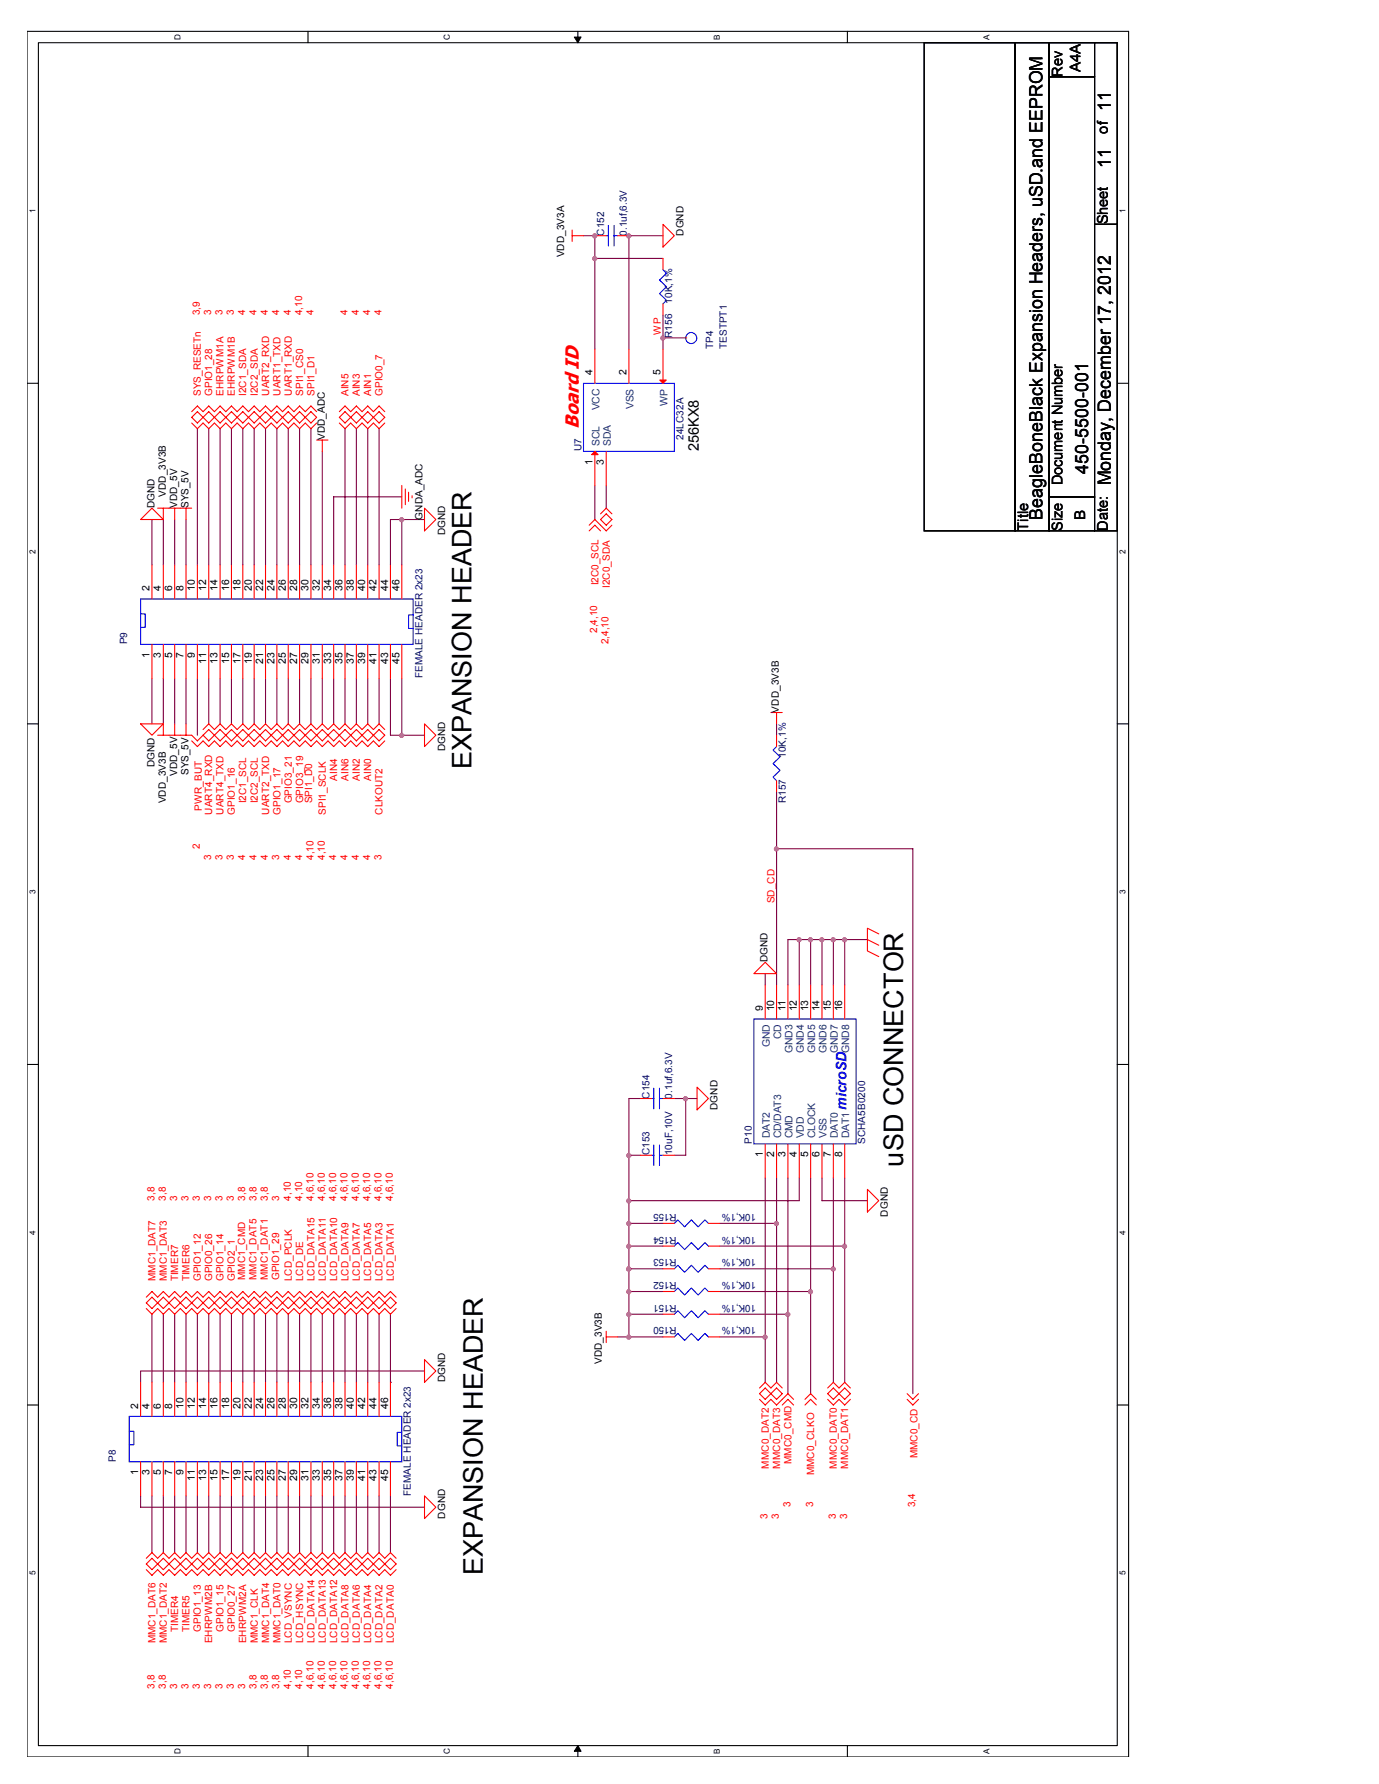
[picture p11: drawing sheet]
<svg xmlns="http://www.w3.org/2000/svg" width="216mm" height="279mm" viewBox="0 0 216 279" stroke-linecap="round" stroke-linejoin="round" font-family="sans-serif">
<defs><g id="words">
<g font-size="4.2">
<text x="73.8" y="120.5" transform="rotate(-90 73.8 120.5)">EXPANSION HEADER</text>
<text x="141.4" y="182.7" transform="rotate(-90 141.4 182.7)">uSD CONNECTOR</text>
<text x="75.6" y="246.7" transform="rotate(-90 75.6 246.7)">EXPANSION HEADER</text>
</g>
<text font-size="3" fill="#f00" x="90.6" y="67.1" transform="rotate(-90 90.6 67.1)">Board ID</text>
<g font-size="2.8">
<text x="173.9" y="17.4" transform="rotate(-90 173.9 17.4)">11</text>
<text x="173.9" y="26.2" transform="rotate(-90 173.9 26.2)">11</text>
<text x="170.3" y="74.3" transform="rotate(-90 170.3 74.3)">450-5500-001</text>
<text x="173.9" y="76" transform="rotate(-90 173.9 76)">Monday, December 17, 2012</text>
<text x="163.2" y="81.4" transform="rotate(-90 163.2 81.4)">BeagleBoneBlack Expansion Headers, uSD.and EEPROM</text>
</g>
<g font-size="2.3">
<text x="169.2" y="11.3" transform="rotate(-90 169.2 11.3)">A4A</text>
<text x="166.3" y="12" transform="rotate(-90 166.3 12)">Rev</text>
<text x="173.4" y="20.9" transform="rotate(-90 173.4 20.9)">of</text>
<text x="173.4" y="35.1" transform="rotate(-90 173.4 35.1)">Sheet</text>
<text x="109.4" y="70.7" transform="rotate(-90 109.4 70.7)">256KX8</text>
<text x="166.3" y="76" transform="rotate(-90 166.3 76)">Document Number</text>
<text x="161" y="83.1" transform="rotate(-90 161 83.1)">Title</text>
<text x="166.3" y="83.1" transform="rotate(-90 166.3 83.1)">Size</text>
<text x="169.9" y="81.4" transform="rotate(-90 169.9 81.4)">B</text>
<text x="173.4" y="83.1" transform="rotate(-90 173.4 83.1)">Date:</text>
</g>
<text font-size="2.3" fill="#00f" x="132.5" y="173.8" transform="rotate(-90 132.5 173.8)">microSD</text>
<g font-size="1.6">
<text x="88.3" y="40.3" transform="rotate(-90 88.3 40.3)">VDD_3V3A</text>
<text x="107" y="36.9" transform="rotate(-90 107 36.9)">DGND</text>
<text x="92.8" y="58.8" transform="rotate(-90 92.8 58.8)">4</text>
<text x="98.1" y="58.8" transform="rotate(-90 98.1 58.8)">2</text>
<text x="103.4" y="58.8" transform="rotate(-90 103.4 58.8)">5</text>
<text x="50.8" y="68.9" transform="rotate(-90 50.8 68.9)">VDD_ADC</text>
<text x="26" y="77.8" transform="rotate(-90 26 77.8)">VDD_3V3B</text>
<text x="92.8" y="72.8" transform="rotate(-90 92.8 72.8)">1</text>
<text x="94.5" y="72.8" transform="rotate(-90 94.5 72.8)">3</text>
<text x="24.2" y="79.6" transform="rotate(-90 24.2 79.6)">DGND</text>
<text x="27.7" y="79.6" transform="rotate(-90 27.7 79.6)">VDD_5V</text>
<text x="29.5" y="79.6" transform="rotate(-90 29.5 79.6)">SYS_5V</text>
<text x="66.1" y="81.4" transform="rotate(-90 66.1 81.4)">GNDA_ADC</text>
<text x="69.7" y="83.9" transform="rotate(-90 69.7 83.9)">DGND</text>
<text x="23.4" y="92.6" transform="rotate(-90 23.4 92.6)">2</text>
<text x="25.2" y="92.6" transform="rotate(-90 25.2 92.6)">4</text>
<text x="27" y="92.6" transform="rotate(-90 27 92.6)">6</text>
<text x="28.7" y="92.6" transform="rotate(-90 28.7 92.6)">8</text>
<text x="30.5" y="92.6" transform="rotate(-90 30.5 92.6)">10</text>
<text x="32.3" y="92.6" transform="rotate(-90 32.3 92.6)">12</text>
<text x="34.1" y="92.6" transform="rotate(-90 34.1 92.6)">14</text>
<text x="35.9" y="92.6" transform="rotate(-90 35.9 92.6)">16</text>
<text x="37.6" y="92.6" transform="rotate(-90 37.6 92.6)">18</text>
<text x="39.4" y="92.6" transform="rotate(-90 39.4 92.6)">20</text>
<text x="41.2" y="92.6" transform="rotate(-90 41.2 92.6)">22</text>
<text x="43" y="92.6" transform="rotate(-90 43 92.6)">24</text>
<text x="44.7" y="92.6" transform="rotate(-90 44.7 92.6)">26</text>
<text x="46.5" y="92.6" transform="rotate(-90 46.5 92.6)">28</text>
<text x="48.3" y="92.6" transform="rotate(-90 48.3 92.6)">30</text>
<text x="50.1" y="92.6" transform="rotate(-90 50.1 92.6)">32</text>
<text x="51.9" y="92.6" transform="rotate(-90 51.9 92.6)">34</text>
<text x="53.6" y="92.6" transform="rotate(-90 53.6 92.6)">36</text>
<text x="55.4" y="92.6" transform="rotate(-90 55.4 92.6)">38</text>
<text x="57.2" y="92.6" transform="rotate(-90 57.2 92.6)">40</text>
<text x="59" y="92.6" transform="rotate(-90 59 92.6)">42</text>
<text x="60.7" y="92.6" transform="rotate(-90 60.7 92.6)">44</text>
<text x="62.5" y="92.6" transform="rotate(-90 62.5 92.6)">46</text>
<text x="23.4" y="103" transform="rotate(-90 23.4 103)">1</text>
<text x="25.2" y="103" transform="rotate(-90 25.2 103)">3</text>
<text x="27" y="103" transform="rotate(-90 27 103)">5</text>
<text x="28.7" y="103" transform="rotate(-90 28.7 103)">7</text>
<text x="30.5" y="103" transform="rotate(-90 30.5 103)">9</text>
<text x="32.3" y="103.9" transform="rotate(-90 32.3 103.9)">11</text>
<text x="34.1" y="103.9" transform="rotate(-90 34.1 103.9)">13</text>
<text x="35.9" y="103.9" transform="rotate(-90 35.9 103.9)">15</text>
<text x="37.6" y="103.9" transform="rotate(-90 37.6 103.9)">17</text>
<text x="39.4" y="103.9" transform="rotate(-90 39.4 103.9)">19</text>
<text x="41.2" y="103.9" transform="rotate(-90 41.2 103.9)">21</text>
<text x="43" y="103.9" transform="rotate(-90 43 103.9)">23</text>
<text x="44.7" y="103.9" transform="rotate(-90 44.7 103.9)">25</text>
<text x="46.5" y="103.9" transform="rotate(-90 46.5 103.9)">27</text>
<text x="48.3" y="103.9" transform="rotate(-90 48.3 103.9)">29</text>
<text x="50.1" y="103.9" transform="rotate(-90 50.1 103.9)">31</text>
<text x="51.9" y="103.9" transform="rotate(-90 51.9 103.9)">33</text>
<text x="53.6" y="103.9" transform="rotate(-90 53.6 103.9)">35</text>
<text x="55.4" y="103.9" transform="rotate(-90 55.4 103.9)">37</text>
<text x="57.2" y="103.9" transform="rotate(-90 57.2 103.9)">39</text>
<text x="59" y="103.9" transform="rotate(-90 59 103.9)">41</text>
<text x="60.7" y="103.9" transform="rotate(-90 60.7 103.9)">43</text>
<text x="62.5" y="103.9" transform="rotate(-90 62.5 103.9)">45</text>
<text x="122" y="111.6" transform="rotate(-90 122 111.6)">VDD_3V3B</text>
<text x="69.7" y="117.6" transform="rotate(-90 69.7 117.6)">DGND</text>
<text x="24.2" y="120.1" transform="rotate(-90 24.2 120.1)">DGND</text>
<text x="26" y="125.8" transform="rotate(-90 26 125.8)">VDD_3V3B</text>
<text x="27.7" y="121.5" transform="rotate(-90 27.7 121.5)">VDD_5V</text>
<text x="29.5" y="121.4" transform="rotate(-90 29.5 121.4)">SYS_5V</text>
<text x="120.2" y="150.7" transform="rotate(-90 120.2 150.7)">DGND</text>
<text x="119.4" y="158.4" transform="rotate(-90 119.4 158.4)">9</text>
<text x="121.2" y="158.4" transform="rotate(-90 121.2 158.4)">10</text>
<text x="123" y="158.4" transform="rotate(-90 123 158.4)">11</text>
<text x="124.8" y="158.4" transform="rotate(-90 124.8 158.4)">12</text>
<text x="126.5" y="158.4" transform="rotate(-90 126.5 158.4)">13</text>
<text x="128.3" y="158.4" transform="rotate(-90 128.3 158.4)">14</text>
<text x="130.1" y="158.4" transform="rotate(-90 130.1 158.4)">15</text>
<text x="131.9" y="158.4" transform="rotate(-90 131.9 158.4)">16</text>
<text x="112.4" y="173.8" transform="rotate(-90 112.4 173.8)">DGND</text>
<text x="119.4" y="181.3" transform="rotate(-90 119.4 181.3)">1</text>
<text x="121.2" y="181.3" transform="rotate(-90 121.2 181.3)">2</text>
<text x="123" y="181.3" transform="rotate(-90 123 181.3)">3</text>
<text x="124.8" y="181.3" transform="rotate(-90 124.8 181.3)">4</text>
<text x="126.5" y="181.3" transform="rotate(-90 126.5 181.3)">5</text>
<text x="128.3" y="181.3" transform="rotate(-90 128.3 181.3)">6</text>
<text x="130.1" y="181.3" transform="rotate(-90 130.1 181.3)">7</text>
<text x="131.9" y="181.3" transform="rotate(-90 131.9 181.3)">8</text>
<text x="139" y="190.5" transform="rotate(-90 139 190.5)">DGND</text>
<text x="94.2" y="213.7" transform="rotate(-90 94.2 213.7)">VDD_3V3B</text>
<text x="21.6" y="220.6" transform="rotate(-90 21.6 220.6)">2</text>
<text x="23.4" y="220.6" transform="rotate(-90 23.4 220.6)">4</text>
<text x="25.2" y="220.6" transform="rotate(-90 25.2 220.6)">6</text>
<text x="27" y="220.6" transform="rotate(-90 27 220.6)">8</text>
<text x="28.7" y="220.6" transform="rotate(-90 28.7 220.6)">10</text>
<text x="30.5" y="220.6" transform="rotate(-90 30.5 220.6)">12</text>
<text x="32.3" y="220.6" transform="rotate(-90 32.3 220.6)">14</text>
<text x="34.1" y="220.6" transform="rotate(-90 34.1 220.6)">16</text>
<text x="35.9" y="220.6" transform="rotate(-90 35.9 220.6)">18</text>
<text x="37.6" y="220.6" transform="rotate(-90 37.6 220.6)">20</text>
<text x="39.4" y="220.6" transform="rotate(-90 39.4 220.6)">22</text>
<text x="41.2" y="220.6" transform="rotate(-90 41.2 220.6)">24</text>
<text x="43" y="220.6" transform="rotate(-90 43 220.6)">26</text>
<text x="44.7" y="220.6" transform="rotate(-90 44.7 220.6)">28</text>
<text x="46.5" y="220.6" transform="rotate(-90 46.5 220.6)">30</text>
<text x="48.3" y="220.6" transform="rotate(-90 48.3 220.6)">32</text>
<text x="50.1" y="220.6" transform="rotate(-90 50.1 220.6)">34</text>
<text x="51.9" y="220.6" transform="rotate(-90 51.9 220.6)">36</text>
<text x="53.6" y="220.6" transform="rotate(-90 53.6 220.6)">38</text>
<text x="55.4" y="220.6" transform="rotate(-90 55.4 220.6)">40</text>
<text x="57.2" y="220.6" transform="rotate(-90 57.2 220.6)">42</text>
<text x="59" y="220.6" transform="rotate(-90 59 220.6)">44</text>
<text x="60.7" y="220.6" transform="rotate(-90 60.7 220.6)">46</text>
<text x="69.7" y="216.5" transform="rotate(-90 69.7 216.5)">DGND</text>
<text x="21.6" y="231.1" transform="rotate(-90 21.6 231.1)">1</text>
<text x="23.4" y="231.1" transform="rotate(-90 23.4 231.1)">3</text>
<text x="25.2" y="231.1" transform="rotate(-90 25.2 231.1)">5</text>
<text x="27" y="231.1" transform="rotate(-90 27 231.1)">7</text>
<text x="28.7" y="231.1" transform="rotate(-90 28.7 231.1)">9</text>
<text x="30.5" y="231.9" transform="rotate(-90 30.5 231.9)">11</text>
<text x="32.3" y="231.9" transform="rotate(-90 32.3 231.9)">13</text>
<text x="34.1" y="231.9" transform="rotate(-90 34.1 231.9)">15</text>
<text x="35.9" y="231.9" transform="rotate(-90 35.9 231.9)">17</text>
<text x="37.6" y="231.9" transform="rotate(-90 37.6 231.9)">19</text>
<text x="39.4" y="231.9" transform="rotate(-90 39.4 231.9)">21</text>
<text x="41.2" y="231.9" transform="rotate(-90 41.2 231.9)">23</text>
<text x="43" y="231.9" transform="rotate(-90 43 231.9)">25</text>
<text x="44.7" y="231.9" transform="rotate(-90 44.7 231.9)">27</text>
<text x="46.5" y="231.9" transform="rotate(-90 46.5 231.9)">29</text>
<text x="48.3" y="231.9" transform="rotate(-90 48.3 231.9)">31</text>
<text x="50.1" y="231.9" transform="rotate(-90 50.1 231.9)">33</text>
<text x="51.9" y="231.9" transform="rotate(-90 51.9 231.9)">35</text>
<text x="53.6" y="231.9" transform="rotate(-90 53.6 231.9)">37</text>
<text x="55.4" y="231.9" transform="rotate(-90 55.4 231.9)">39</text>
<text x="57.2" y="231.9" transform="rotate(-90 57.2 231.9)">41</text>
<text x="59" y="231.9" transform="rotate(-90 59 231.9)">43</text>
<text x="60.7" y="231.9" transform="rotate(-90 60.7 231.9)">45</text>
<text x="69.7" y="237.8" transform="rotate(-90 69.7 237.8)">DGND</text>
</g>
<g font-size="1.6" fill="#000080">
<text x="94.6" y="36.9" transform="rotate(-90 94.6 36.9)">C152</text>
<text x="98.1" y="36.9" transform="rotate(-90 98.1 36.9)">0.1uf,6.3V</text>
<text x="105.2" y="47.6" transform="rotate(-90 105.2 47.6)">10K,1%</text>
<text x="105.2" y="52.9" transform="rotate(-90 105.2 52.9)">R156</text>
<text x="111.6" y="54.7" transform="rotate(-90 111.6 54.7)">TP4</text>
<text x="113.8" y="54.7" transform="rotate(-90 113.8 54.7)">TESTPT1</text>
<text x="91" y="70.7" transform="rotate(-90 91 70.7)">U7</text>
<text x="107" y="68.9" transform="rotate(-90 107 68.9)">24LC32A</text>
<text x="19.9" y="100.9" transform="rotate(-90 19.9 100.9)">P9</text>
<text x="66.1" y="106.3" transform="rotate(-90 66.1 106.3)">FEMALE HEADER 2x23</text>
<text x="123" y="118.7" transform="rotate(-90 123 118.7)">10K,1%</text>
<text x="123" y="125.8" transform="rotate(-90 123 125.8)">R157</text>
<text x="101.7" y="172" transform="rotate(-90 101.7 172)">C154</text>
<text x="105.2" y="172" transform="rotate(-90 105.2 172)">0.1uf,6.3V</text>
<text x="117.7" y="179.2" transform="rotate(-90 117.7 179.2)">P10</text>
<text x="135.5" y="179.2" transform="rotate(-90 135.5 179.2)">SCHA5B0200</text>
<text x="101.7" y="180.9" transform="rotate(-90 101.7 180.9)">C153</text>
<text x="105.2" y="180.9" transform="rotate(-90 105.2 180.9)">10uF,10V</text>
<text x="105.9" y="190.1" transform="rotate(-180 105.9 190.1)">R155</text>
<text x="118.4" y="190.1" transform="rotate(-180 118.4 190.1)">10K,1%</text>
<text x="105.9" y="193.7" transform="rotate(-180 105.9 193.7)">R154</text>
<text x="105.9" y="197.2" transform="rotate(-180 105.9 197.2)">R153</text>
<text x="118.4" y="193.7" transform="rotate(-180 118.4 193.7)">10K,1%</text>
<text x="118.4" y="197.2" transform="rotate(-180 118.4 197.2)">10K,1%</text>
<text x="105.9" y="200.8" transform="rotate(-180 105.9 200.8)">R152</text>
<text x="118.4" y="200.8" transform="rotate(-180 118.4 200.8)">10K,1%</text>
<text x="105.9" y="204.3" transform="rotate(-180 105.9 204.3)">R151</text>
<text x="105.9" y="207.9" transform="rotate(-180 105.9 207.9)">R150</text>
<text x="118.4" y="204.3" transform="rotate(-180 118.4 204.3)">10K,1%</text>
<text x="118.4" y="207.9" transform="rotate(-180 118.4 207.9)">10K,1%</text>
<text x="18.1" y="228.9" transform="rotate(-90 18.1 228.9)">P8</text>
<text x="64.3" y="234.3" transform="rotate(-90 64.3 234.3)">FEMALE HEADER 2x23</text>
</g>
<g font-size="1.6" fill="#f00">
<text x="31.3" y="49.4" transform="rotate(-90 31.3 49.4)">3,9</text>
<text x="33.1" y="49.4" transform="rotate(-90 33.1 49.4)">3</text>
<text x="34.8" y="49.4" transform="rotate(-90 34.8 49.4)">3</text>
<text x="36.6" y="49.4" transform="rotate(-90 36.6 49.4)">3</text>
<text x="38.4" y="49.4" transform="rotate(-90 38.4 49.4)">4</text>
<text x="40.2" y="49.4" transform="rotate(-90 40.2 49.4)">4</text>
<text x="42" y="49.4" transform="rotate(-90 42 49.4)">4</text>
<text x="43.7" y="49.4" transform="rotate(-90 43.7 49.4)">4</text>
<text x="45.5" y="49.4" transform="rotate(-90 45.5 49.4)">4</text>
<text x="47.3" y="49.4" transform="rotate(-90 47.3 49.4)">4,10</text>
<text x="49.1" y="49.4" transform="rotate(-90 49.1 49.4)">4</text>
<text x="54.4" y="49.4" transform="rotate(-90 54.4 49.4)">4</text>
<text x="56.2" y="49.4" transform="rotate(-90 56.2 49.4)">4</text>
<text x="58" y="49.4" transform="rotate(-90 58 49.4)">4</text>
<text x="59.7" y="49.4" transform="rotate(-90 59.7 49.4)">4</text>
<text x="103.5" y="52.4" transform="rotate(-90 103.5 52.4)">WP</text>
<text x="31.5" y="62" transform="rotate(-90 31.5 62)">SYS_RESETn</text>
<text x="33.2" y="62" transform="rotate(-90 33.2 62)">GPIO1_28</text>
<text x="35" y="62" transform="rotate(-90 35 62)">EHRPWM1A</text>
<text x="36.8" y="62" transform="rotate(-90 36.8 62)">EHRPWM1B</text>
<text x="38.6" y="62" transform="rotate(-90 38.6 62)">I2C1_SDA</text>
<text x="40.3" y="62" transform="rotate(-90 40.3 62)">I2C2_SDA</text>
<text x="42.1" y="62" transform="rotate(-90 42.1 62)">UART2_RXD</text>
<text x="43.9" y="62" transform="rotate(-90 43.9 62)">UART1_TXD</text>
<text x="45.7" y="62" transform="rotate(-90 45.7 62)">UART1_RXD</text>
<text x="47.5" y="62" transform="rotate(-90 47.5 62)">SPI1_CS0</text>
<text x="49.2" y="62" transform="rotate(-90 49.2 62)">SPI1_D1</text>
<text x="54.6" y="62" transform="rotate(-90 54.6 62)">AIN5</text>
<text x="56.3" y="62" transform="rotate(-90 56.3 62)">AIN3</text>
<text x="58.1" y="62" transform="rotate(-90 58.1 62)">AIN1</text>
<text x="59.9" y="62" transform="rotate(-90 59.9 62)">GPIO0_7</text>
<text x="93.7" y="91.7" transform="rotate(-90 93.7 91.7)">I2C0_SCL</text>
<text x="95.5" y="92" transform="rotate(-90 95.5 92)">I2C0_SDA</text>
<text x="93.5" y="99.1" transform="rotate(-90 93.5 99.1)">2,4,10</text>
<text x="95.3" y="100.9" transform="rotate(-90 95.3 100.9)">2,4,10</text>
<text x="38.6" y="125.8" transform="rotate(-90 38.6 125.8)">I2C1_SCL</text>
<text x="40.3" y="125.8" transform="rotate(-90 40.3 125.8)">I2C2_SCL</text>
<text x="45.7" y="125.8" transform="rotate(-90 45.7 125.8)">GPIO3_21</text>
<text x="47.5" y="125.8" transform="rotate(-90 47.5 125.8)">GPIO3_19</text>
<text x="48.9" y="125.8" transform="rotate(-90 48.9 125.8)">SPI1_D0</text>
<text x="52.8" y="122.3" transform="rotate(-90 52.8 122.3)">AIN4</text>
<text x="54.6" y="122.3" transform="rotate(-90 54.6 122.3)">AIN6</text>
<text x="56.3" y="122.3" transform="rotate(-90 56.3 122.3)">AIN2</text>
<text x="58.1" y="122.3" transform="rotate(-90 58.1 122.3)">AIN0</text>
<text x="31.6" y="127" transform="rotate(-90 31.6 127)">PWR_BUT</text>
<text x="33.2" y="127.6" transform="rotate(-90 33.2 127.6)">UART4_RXD</text>
<text x="35" y="127.6" transform="rotate(-90 35 127.6)">UART4_TXD</text>
<text x="36.8" y="127.6" transform="rotate(-90 36.8 127.6)">GPIO1_16</text>
<text x="42.1" y="127.6" transform="rotate(-90 42.1 127.6)">UART2_TXD</text>
<text x="43.9" y="127.6" transform="rotate(-90 43.9 127.6)">GPIO1_17</text>
<text x="51" y="127.6" transform="rotate(-90 51 127.6)">SPI1_SCLK</text>
<text x="59.9" y="127.6" transform="rotate(-90 59.9 127.6)">CLKOUT2</text>
<text x="31.3" y="132.9" transform="rotate(-90 31.3 132.9)">2</text>
<text x="33.1" y="134.7" transform="rotate(-90 33.1 134.7)">3</text>
<text x="34.8" y="134.7" transform="rotate(-90 34.8 134.7)">3</text>
<text x="36.6" y="134.7" transform="rotate(-90 36.6 134.7)">3</text>
<text x="38.4" y="134.7" transform="rotate(-90 38.4 134.7)">4</text>
<text x="40.2" y="134.7" transform="rotate(-90 40.2 134.7)">4</text>
<text x="42" y="134.7" transform="rotate(-90 42 134.7)">4</text>
<text x="43.7" y="134.7" transform="rotate(-90 43.7 134.7)">3</text>
<text x="45.5" y="134.7" transform="rotate(-90 45.5 134.7)">4</text>
<text x="47.3" y="134.7" transform="rotate(-90 47.3 134.7)">4</text>
<text x="49.1" y="134.7" transform="rotate(-90 49.1 134.7)">4,10</text>
<text x="50.8" y="134.7" transform="rotate(-90 50.8 134.7)">4,10</text>
<text x="52.6" y="134.7" transform="rotate(-90 52.6 134.7)">4</text>
<text x="54.4" y="134.7" transform="rotate(-90 54.4 134.7)">4</text>
<text x="56.2" y="134.7" transform="rotate(-90 56.2 134.7)">4</text>
<text x="58" y="134.7" transform="rotate(-90 58 134.7)">4</text>
<text x="59.7" y="134.7" transform="rotate(-90 59.7 134.7)">3</text>
<text x="121.2" y="141.5" transform="rotate(-90 121.2 141.5)">SD_CD</text>
<text x="24.2" y="188" transform="rotate(-90 24.2 188)">3,8</text>
<text x="25.9" y="188" transform="rotate(-90 25.9 188)">3,8</text>
<text x="27.7" y="188" transform="rotate(-90 27.7 188)">3</text>
<text x="29.5" y="188" transform="rotate(-90 29.5 188)">3</text>
<text x="31.3" y="188" transform="rotate(-90 31.3 188)">3</text>
<text x="33.1" y="188" transform="rotate(-90 33.1 188)">3</text>
<text x="34.8" y="188" transform="rotate(-90 34.8 188)">3</text>
<text x="36.6" y="188" transform="rotate(-90 36.6 188)">3</text>
<text x="38.4" y="188" transform="rotate(-90 38.4 188)">3,8</text>
<text x="40.2" y="188" transform="rotate(-90 40.2 188)">3,8</text>
<text x="42" y="188" transform="rotate(-90 42 188)">3,8</text>
<text x="43.7" y="188" transform="rotate(-90 43.7 188)">3</text>
<text x="45.5" y="188" transform="rotate(-90 45.5 188)">4,10</text>
<text x="47.3" y="188" transform="rotate(-90 47.3 188)">4,10</text>
<text x="49.1" y="188" transform="rotate(-90 49.1 188)">4,6,10</text>
<text x="50.8" y="188" transform="rotate(-90 50.8 188)">4,6,10</text>
<text x="52.6" y="188" transform="rotate(-90 52.6 188)">4,6,10</text>
<text x="54.4" y="188" transform="rotate(-90 54.4 188)">4,6,10</text>
<text x="56.2" y="188" transform="rotate(-90 56.2 188)">4,6,10</text>
<text x="58" y="188" transform="rotate(-90 58 188)">4,6,10</text>
<text x="59.7" y="188" transform="rotate(-90 59.7 188)">4,6,10</text>
<text x="61.5" y="188" transform="rotate(-90 61.5 188)">4,6,10</text>
<text x="24.3" y="200.7" transform="rotate(-90 24.3 200.7)">MMC1_DAT7</text>
<text x="26.1" y="200.7" transform="rotate(-90 26.1 200.7)">MMC1_DAT3</text>
<text x="27.9" y="200.7" transform="rotate(-90 27.9 200.7)">TIMER7</text>
<text x="29.7" y="200.7" transform="rotate(-90 29.7 200.7)">TIMER6</text>
<text x="31.5" y="200.7" transform="rotate(-90 31.5 200.7)">GPIO1_12</text>
<text x="33.2" y="200.7" transform="rotate(-90 33.2 200.7)">GPIO0_26</text>
<text x="35" y="200.7" transform="rotate(-90 35 200.7)">GPIO1_14</text>
<text x="36.8" y="200.7" transform="rotate(-90 36.8 200.7)">GPIO2_1</text>
<text x="38.4" y="200.5" transform="rotate(-90 38.4 200.5)">MMC1_CMD</text>
<text x="40.2" y="200.5" transform="rotate(-90 40.2 200.5)">MMC1_DAT5</text>
<text x="42" y="200.5" transform="rotate(-90 42 200.5)">MMC1_DAT1</text>
<text x="43.7" y="200.5" transform="rotate(-90 43.7 200.5)">GPIO1_29</text>
<text x="45.7" y="200.7" transform="rotate(-90 45.7 200.7)">LCD_PCLK</text>
<text x="47.5" y="200.7" transform="rotate(-90 47.5 200.7)">LCD_DE</text>
<text x="49.2" y="200.7" transform="rotate(-90 49.2 200.7)">LCD_DATA15</text>
<text x="51" y="200.7" transform="rotate(-90 51 200.7)">LCD_DATA11</text>
<text x="52.8" y="200.7" transform="rotate(-90 52.8 200.7)">LCD_DATA10</text>
<text x="54.6" y="200.7" transform="rotate(-90 54.6 200.7)">LCD_DATA9</text>
<text x="56.3" y="200.7" transform="rotate(-90 56.3 200.7)">LCD_DATA7</text>
<text x="58.1" y="200.7" transform="rotate(-90 58.1 200.7)">LCD_DATA5</text>
<text x="59.9" y="200.7" transform="rotate(-90 59.9 200.7)">LCD_DATA3</text>
<text x="61.7" y="200.7" transform="rotate(-90 61.7 200.7)">LCD_DATA1</text>
<text x="120.4" y="230" transform="rotate(-90 120.4 230)">MMC0_DAT2</text>
<text x="122.1" y="230" transform="rotate(-90 122.1 230)">MMC0_DAT3</text>
<text x="123.9" y="229.3" transform="rotate(-90 123.9 229.3)">MMC0_CMD</text>
<text x="127.5" y="231.1" transform="rotate(-90 127.5 231.1)">MMC0_CLKO</text>
<text x="131" y="230" transform="rotate(-90 131 230)">MMC0_DAT0</text>
<text x="132.8" y="230" transform="rotate(-90 132.8 230)">MMC0_DAT1</text>
<text x="143.6" y="228.4" transform="rotate(-90 143.6 228.4)">MMC0_CD</text>
<text x="120.2" y="237.8" transform="rotate(-90 120.2 237.8)">3</text>
<text x="122" y="237.8" transform="rotate(-90 122 237.8)">3</text>
<text x="123.7" y="236.1" transform="rotate(-90 123.7 236.1)">3</text>
<text x="127.3" y="236.1" transform="rotate(-90 127.3 236.1)">3</text>
<text x="130.9" y="237.8" transform="rotate(-90 130.9 237.8)">3</text>
<text x="132.6" y="237.8" transform="rotate(-90 132.6 237.8)">3</text>
<text x="143.3" y="236.1" transform="rotate(-90 143.3 236.1)">3,4</text>
<text x="24.3" y="257.4" transform="rotate(-90 24.3 257.4)">MMC1_DAT6</text>
<text x="26.1" y="257.4" transform="rotate(-90 26.1 257.4)">MMC1_DAT2</text>
<text x="27.9" y="255.6" transform="rotate(-90 27.9 255.6)">TIMER4</text>
<text x="29.7" y="255.6" transform="rotate(-90 29.7 255.6)">TIMER5</text>
<text x="31.5" y="255.6" transform="rotate(-90 31.5 255.6)">GPIO1_13</text>
<text x="33.2" y="257.4" transform="rotate(-90 33.2 257.4)">EHRPWM2B</text>
<text x="35" y="255.6" transform="rotate(-90 35 255.6)">GPIO1_15</text>
<text x="36.8" y="255.6" transform="rotate(-90 36.8 255.6)">GPIO0_27</text>
<text x="38.6" y="257.4" transform="rotate(-90 38.6 257.4)">EHRPWM2A</text>
<text x="40.3" y="257.4" transform="rotate(-90 40.3 257.4)">MMC1_CLK</text>
<text x="42.1" y="257.4" transform="rotate(-90 42.1 257.4)">MMC1_DAT4</text>
<text x="43.9" y="257.4" transform="rotate(-90 43.9 257.4)">MMC1_DAT0</text>
<text x="45.7" y="257.4" transform="rotate(-90 45.7 257.4)">LCD_VSYNC</text>
<text x="47.5" y="257.4" transform="rotate(-90 47.5 257.4)">LCD_HSYNC</text>
<text x="49.2" y="257.4" transform="rotate(-90 49.2 257.4)">LCD_DATA14</text>
<text x="51" y="257.4" transform="rotate(-90 51 257.4)">LCD_DATA13</text>
<text x="52.8" y="257.4" transform="rotate(-90 52.8 257.4)">LCD_DATA12</text>
<text x="54.6" y="257.4" transform="rotate(-90 54.6 257.4)">LCD_DATA8</text>
<text x="56.3" y="257.4" transform="rotate(-90 56.3 257.4)">LCD_DATA6</text>
<text x="58.1" y="257.4" transform="rotate(-90 58.1 257.4)">LCD_DATA4</text>
<text x="59.9" y="257.4" transform="rotate(-90 59.9 257.4)">LCD_DATA2</text>
<text x="61.7" y="257.4" transform="rotate(-90 61.7 257.4)">LCD_DATA0</text>
<text x="24.2" y="264.5" transform="rotate(-90 24.2 264.5)">3,8</text>
<text x="25.9" y="264.5" transform="rotate(-90 25.9 264.5)">3,8</text>
<text x="27.7" y="264.5" transform="rotate(-90 27.7 264.5)">3</text>
<text x="29.5" y="264.5" transform="rotate(-90 29.5 264.5)">3</text>
<text x="31.3" y="264.5" transform="rotate(-90 31.3 264.5)">3</text>
<text x="33.1" y="264.5" transform="rotate(-90 33.1 264.5)">3</text>
<text x="34.8" y="264.5" transform="rotate(-90 34.8 264.5)">3</text>
<text x="36.6" y="264.5" transform="rotate(-90 36.6 264.5)">3</text>
<text x="38.4" y="264.5" transform="rotate(-90 38.4 264.5)">3</text>
<text x="40.2" y="264.5" transform="rotate(-90 40.2 264.5)">3,8</text>
<text x="42" y="264.5" transform="rotate(-90 42 264.5)">3,8</text>
<text x="43.7" y="264.5" transform="rotate(-90 43.7 264.5)">3,8</text>
<text x="45.5" y="264.5" transform="rotate(-90 45.5 264.5)">4,10</text>
<text x="47.3" y="264.5" transform="rotate(-90 47.3 264.5)">4,10</text>
<text x="49.1" y="264.5" transform="rotate(-90 49.1 264.5)">4,6,10</text>
<text x="50.8" y="264.5" transform="rotate(-90 50.8 264.5)">4,6,10</text>
<text x="52.6" y="264.5" transform="rotate(-90 52.6 264.5)">4,6,10</text>
<text x="54.4" y="264.5" transform="rotate(-90 54.4 264.5)">4,6,10</text>
<text x="56.2" y="264.5" transform="rotate(-90 56.2 264.5)">4,6,10</text>
<text x="58" y="264.5" transform="rotate(-90 58 264.5)">4,6,10</text>
<text x="59.7" y="264.5" transform="rotate(-90 59.7 264.5)">4,6,10</text>
<text x="61.5" y="264.5" transform="rotate(-90 61.5 264.5)">4,6,10</text>
</g>
<g font-size="1.6" fill="#004080">
<text x="93.9" y="64.3" transform="rotate(-90 93.9 64.3)">VCC</text>
<text x="99.2" y="64.1" transform="rotate(-90 99.2 64.1)">VSS</text>
<text x="104.5" y="63.6" transform="rotate(-90 104.5 63.6)">WP</text>
<text x="93.9" y="69.8" transform="rotate(-90 93.9 69.8)">SCL</text>
<text x="95.6" y="69.8" transform="rotate(-90 95.6 69.8)">SDA</text>
<text x="120.5" y="164" transform="rotate(-90 120.5 164)">GND</text>
<text x="122.3" y="162.8" transform="rotate(-90 122.3 162.8)">CD</text>
<text x="124.1" y="164.9" transform="rotate(-90 124.1 164.9)">GND3</text>
<text x="125.9" y="164.9" transform="rotate(-90 125.9 164.9)">GND4</text>
<text x="127.6" y="164.9" transform="rotate(-90 127.6 164.9)">GND5</text>
<text x="129.4" y="164.9" transform="rotate(-90 129.4 164.9)">GND6</text>
<text x="131.2" y="164.9" transform="rotate(-90 131.2 164.9)">GND7</text>
<text x="133" y="164.9" transform="rotate(-90 133 164.9)">GND8</text>
<text x="120.5" y="178.3" transform="rotate(-90 120.5 178.3)">DAT2</text>
<text x="122.3" y="178.3" transform="rotate(-90 122.3 178.3)">CD/DAT3</text>
<text x="124.1" y="178.3" transform="rotate(-90 124.1 178.3)">CMD</text>
<text x="125.9" y="178.3" transform="rotate(-90 125.9 178.3)">VDD</text>
<text x="127.6" y="178.3" transform="rotate(-90 127.6 178.3)">CLOCK</text>
<text x="129.4" y="178.3" transform="rotate(-90 129.4 178.3)">VSS</text>
<text x="131.2" y="178.3" transform="rotate(-90 131.2 178.3)">DAT0</text>
<text x="133" y="178.3" transform="rotate(-90 133 178.3)">DAT1</text>
</g>
<g font-size="1.3">
<text x="28.2" y="6.2" transform="rotate(-90 28.2 6.2)">D</text>
<text x="70.4" y="6.2" transform="rotate(-90 70.4 6.2)">C</text>
<text x="112.7" y="6.2" transform="rotate(-90 112.7 6.2)">B</text>
<text x="154.9" y="6.2" transform="rotate(-90 154.9 6.2)">A</text>
<text x="5.5" y="33.4" transform="rotate(-90 5.5 33.4)">1</text>
<text x="176.2" y="33.4" transform="rotate(-90 176.2 33.4)">1</text>
<text x="5.5" y="86.7" transform="rotate(-90 5.5 86.7)">2</text>
<text x="176.2" y="86.7" transform="rotate(-90 176.2 86.7)">2</text>
<text x="5.5" y="140" transform="rotate(-90 5.5 140)">3</text>
<text x="176.2" y="140" transform="rotate(-90 176.2 140)">3</text>
<text x="5.5" y="193.4" transform="rotate(-90 5.5 193.4)">4</text>
<text x="176.2" y="193.4" transform="rotate(-90 176.2 193.4)">4</text>
<text x="5.5" y="246.7" transform="rotate(-90 5.5 246.7)">5</text>
<text x="176.2" y="246.7" transform="rotate(-90 176.2 246.7)">5</text>
<text x="28.2" y="274.7" transform="rotate(-90 28.2 274.7)">D</text>
<text x="70.4" y="274.7" transform="rotate(-90 70.4 274.7)">C</text>
<text x="112.7" y="274.7" transform="rotate(-90 112.7 274.7)">B</text>
<text x="154.9" y="274.7" transform="rotate(-90 154.9 274.7)">A</text>
</g>
</g></defs>
<path d="M4.2 4.9h172.5v270.3h-172.5zM6 6.7h168.9v266.7h-168.9z" fill="none" stroke="#000" stroke-width=".17"/>
<g fill="#fff">
<path d="M4.4 246h1.4v.7h-1.4z"/>
<path d="M175.1 246h1.4v.7h-1.4z"/>
</g>
<path d="M4.2 220h1.8M174.9 220h1.8" fill="none" stroke="#000" stroke-width=".17"/>
<g fill="#fff">
<path d="M4.4 192.7h1.4v.7h-1.4z"/>
<path d="M175.1 192.7h1.4v.7h-1.4z"/>
</g>
<path d="M4.2 166.7h1.8M174.9 166.7h1.8" fill="none" stroke="#000" stroke-width=".17"/>
<g fill="#fff">
<path d="M4.4 139.4h1.4v.6h-1.4z"/>
<path d="M175.1 139.4h1.4v.6h-1.4z"/>
</g>
<path d="M4.2 113.4h1.8M174.9 113.4h1.8" fill="none" stroke="#000" stroke-width=".17"/>
<g fill="#fff">
<path d="M4.4 86h1.4v.7h-1.4z"/>
<path d="M175.1 86h1.4v.7h-1.4z"/>
</g>
<path d="M4.2 60h1.8M174.9 60h1.8" fill="none" stroke="#000" stroke-width=".17"/>
<g fill="#fff">
<path d="M4.4 32.7h1.4v.7h-1.4z"/>
<path d="M175.1 32.7h1.4v.7h-1.4z"/>
<path d="M27.1 273.8h1.4v.9h-1.4z"/>
<path d="M27.1 5.3h1.4v.9h-1.4z"/>
<path d="M69.3 273.8h1.4v.9h-1.4z"/>
<path d="M69.3 5.3h1.4v.9h-1.4z"/>
</g>
<path d="M48.2 4.9v1.8M48.2 273.4v1.8" fill="none" stroke="#000" stroke-width=".17"/>
<g fill="#fff">
<path d="M111.5 273.9h1.4v.8h-1.4z"/>
<path d="M111.5 5.4h1.4v.8h-1.4z"/>
</g>
<path d="M90.5 4.9v1.8M90.5 273.4v1.8" fill="none" stroke="#000" stroke-width=".17"/>
<path d="M89.9 5.8h1.1l-.5 .9zM90.5 273.4l.5 .9h-1.1z" fill="#000" stroke="#000" stroke-width=".16"/>
<g fill="#fff">
<path d="M153.8 273.9h1.4v.8h-1.4z"/>
<path d="M153.8 5.4h1.4v.8h-1.4z"/>
</g>
<path d="M132.7 4.9v1.8M144.7 6.7h14.2v76.4h-14.2zM158.9 6.7h5.4v76.4h-5.4zM164.3 12h7.1v65.8h-7.1zM164.3 6.7h7.1v5.3h-7.1zM171.4 6.7h3.5v28.4h-3.5zM171.4 35.1h3.5v48h-3.5zM164.3 77.8h7.1v5.3h-7.1zM132.7 273.4v1.8" fill="none" stroke="#000" stroke-width=".17"/>
<g fill="none" stroke="#800040" stroke-width=".17">
<path d="M91.4 36.9h1.7v3.6M103.8 36.9h-5.3v17.8M103.8 40.5h-10.7v14.2M103.8 52.9h3.6M103.8 49.4v5.3M30.9 67.1v21.4M32.7 67.1v21.4M34.5 67.1v21.4M36.2 67.1v21.4M38 67.1v21.4M39.8 67.1v21.4M41.6 67.1v21.4"/>
<path d="M43.3 67.1v21.4M45.1 67.1v21.4M46.9 67.1v21.4M48.7 67.1v21.4M50.5 70.7v17.8M54 67.1v21.4M55.8 67.1v21.4M57.6 67.1v21.4M59.4 67.1v21.4M62.9 77.8h-10.7v10.7M93.1 76v5.4M94.9 76v3.6"/>
<path d="M23.8 81.4v7.1M25.6 81.4v7.1M27.3 81.4v7.1M29.1 81.4v7.1M62.9 81.4v7.1M66.5 81.4h-5.4v7.1M23.8 106.3v7.1M25.6 106.3v7.1M27.3 106.3v7.1M29.1 106.3v7.1M30.9 106.3v8.8M32.7 106.3v7.1"/>
<path d="M34.5 106.3v7.1M36.2 106.3v7.1M38 106.3v7.1M39.8 106.3v7.1M41.6 106.3v7.1M43.3 106.3v7.1M45.1 106.3v7.1M46.9 106.3v7.1M48.7 106.3v7.1M50.5 106.3v7.1M52.2 106.3v7.1M54 106.3v7.1"/>
<path d="M55.8 106.3v7.1M57.6 106.3v7.1M59.4 106.3v7.1M61.1 106.3v8.8h5.4M62.9 106.3v8.8M121.6 113.4v1.7M121.6 124v30.3M121.6 132.9h21.3v85.4M119.8 152.5v1.8M125.1 147.2h-1.7v7.1M126.9 147.2v7.1M128.7 147.2h-3.6v7.1"/>
<path d="M128.7 147.2v7.1M128.7 147.2h7.1M130.5 147.2v7.1M132.2 147.2v7.1M100.2 172h-1.7v37.4M105.6 172h3.5M107.4 172v8.9h-1.8M98.5 198.7h5.3M98.5 195.2h5.3M98.5 180.9h1.7M98.5 191.6h5.3M112.7 198.7h17.8"/>
<path d="M112.7 195.2h19.5M112.7 191.6h8.9M119.8 184.5v32M121.6 184.5v32M123.4 184.5v33.8M125.1 184.5v3.5h-26.6M126.9 184.5v33.8M128.7 184.5v3.5h7.1M130.5 184.5v32M132.2 184.5v32M23.8 205.8v10.7M25.6 205.8v10.7"/>
<path d="M27.3 205.8v10.7M29.1 205.8v10.7M30.9 205.8v10.7M32.7 205.8v10.7M34.5 205.8v10.7M36.2 205.8v10.7M38 205.8v10.7M39.8 205.8v10.7M41.6 205.8v10.7M43.3 205.8v10.7M45.1 205.8v10.7M46.9 205.8v10.7"/>
<path d="M48.7 205.8v10.7M50.5 205.8v10.7M52.2 205.8v10.7M54 205.8v10.7M55.8 205.8v10.7M57.6 205.8v10.7M59.4 205.8v10.7M61.1 216.5h.1M61.1 205.8v10.7M66.5 214.7h-44.5v1.8M96.7 209.4h7.1M98.5 202.3h5.3"/>
<path d="M98.5 205.8h5.3M112.7 202.3h14.2M112.7 205.8h10.7M112.7 209.4h7.1M22 234.3v1.8h44.5M23.8 234.3v8.9M25.6 234.3v8.9M27.3 234.3v8.9M29.1 234.3v8.9M30.9 234.3v8.9M32.7 234.3v8.9M34.5 234.3v8.9"/>
<path d="M36.2 234.3v8.9M38 234.3v8.9M39.8 234.3v8.9M41.6 234.3v8.9M43.3 234.3v8.9M45.1 234.3v8.9M46.9 234.3v8.9M48.7 234.3v8.9M50.5 234.3v8.9M52.2 234.3v8.9M54 234.3v8.9M55.8 234.3v8.9"/>
<path d="M57.6 234.3v8.9M59.4 234.3v8.9M61.1 234.3v8.9"/>
</g>
<g fill="#f0f" stroke="#f0f" stroke-width=".17">
<circle cx="62.9" cy="81.4" r=".32"/>
<circle cx="62.9" cy="115.2" r=".32"/>
<circle cx="103.8" cy="52.9" r=".32"/>
<circle cx="98.4" cy="36.9" r=".32"/>
<circle cx="93.1" cy="36.9" r=".32"/>
<circle cx="93.1" cy="40.5" r=".32"/>
<circle cx="126.9" cy="147.2" r=".32"/>
<circle cx="130.4" cy="198.7" r=".32"/>
<circle cx="132.2" cy="195.2" r=".32"/>
<circle cx="98.4" cy="188.1" r=".32"/>
<circle cx="126.9" cy="202.3" r=".32"/>
<circle cx="98.4" cy="191.6" r=".32"/>
<circle cx="98.4" cy="198.7" r=".32"/>
<circle cx="98.4" cy="202.3" r=".32"/>
<circle cx="98.4" cy="205.8" r=".32"/>
<circle cx="123.3" cy="205.8" r=".32"/>
<circle cx="119.8" cy="209.4" r=".32"/>
<circle cx="121.6" cy="191.6" r=".32"/>
<circle cx="121.6" cy="133" r=".32"/>
<circle cx="132.2" cy="147.2" r=".32"/>
<circle cx="107.3" cy="172.1" r=".32"/>
<circle cx="98.4" cy="181" r=".32"/>
<circle cx="98.4" cy="195.2" r=".32"/>
<circle cx="98.4" cy="209.4" r=".32"/>
<circle cx="125.1" cy="147.2" r=".32"/>
<circle cx="128.7" cy="147.2" r=".32"/>
<circle cx="130.4" cy="147.2" r=".32"/>
</g>
<g fill="none" stroke="#f00" stroke-width=".17">
<path d="M89.6 36.9h1.8M89.6 36v1.8M93.1 36.9h1.8M96.7 36.9h1.8M103.8 35.1l1.8 1.8-1.8 1.8zM93.1 54.7v5.3M98.5 54.7v5.3M103.8 40.5v1.7M103.8 47.6v1.8M103.8 54.7v5.3M107.4 52.9h.1M24.7 79.6h5.3"/>
<path d="M25.6 79.6v1.8M27.3 79.6v1.8M29.1 79.6v1.8M30 66.3l.9 .8 .9-.8 .9 .8 .9-.8 .9 .8 .8-.8 .9 .8 .9-.8 .9 .8 .9-.8 .9 .8 .9-.8 .9 .8 .9-.8 .8 .8 .9-.8 .9 .8 .9-.8 .9 .8 .9-.8 .9 .8 .9-.8M30 64.5l.9-.9 .9 .9 .9-.9 .9 .9 .9-.9 .8 .9 .9-.9 .9 .9 .9-.9 .9 .9 .9-.9 .9 .9 .9-.9 .9 .9 .8-.9 .9 .9 .9-.9 .9 .9 .9-.9 .9 .9 .9-.9 .9 .9M30.9 64.5l.9 .9-.9 .9-.9-.9zM31.8 65.4l.9 .9 .9-.9M31.8 65.4l.9-.9 .9 .9M33.6 65.4l.9 .9 .8-.9M33.6 65.4l.9-.9 .8 .9M35.3 65.4l.9 .9 .9-.9M35.3 65.4l.9-.9 .9 .9"/>
<path d="M37.1 65.4l.9 .9 .9-.9M37.1 65.4l.9-.9 .9 .9M38.9 65.4l.9 .9 .9-.9M38.9 65.4l.9-.9 .9 .9M40.7 65.4l.9 .9 .9-.9M40.7 65.4l.9-.9 .9 .9M42.5 65.4l.8 .9 .9-.9M42.5 65.4l.8-.9 .9 .9M44.2 65.4l.9 .9 .9-.9M44.2 65.4l.9-.9 .9 .9M46 65.4l.9 .9 .9-.9M46 65.4l.9-.9 .9 .9"/>
<path d="M48.7 64.5l.9 .9-.9 .9-.9-.9zM49.6 68.9h1.7M50.5 68.9v1.8M53.1 66.3l.9 .8 .9-.8 .9 .8 .9-.8 .9 .8 .9-.8 .9 .8 .8-.8M53.1 64.5l.9-.9 .9 .9 .9-.9 .9 .9 .9-.9 .9 .9 .9-.9 .8 .9M54 64.5l.9 .9-.9 .9-.9-.9zM54.9 65.4l.9 .9 .9-.9M54.9 65.4l.9-.9 .9 .9M56.7 65.4l.9 .9 .9-.9M56.7 65.4l.9-.9 .9 .9M59.4 64.5l.8 .9-.8 .9-.9-.9zM62.9 76v3.6"/>
<path d="M63.5 76.6v2.4M64 77.1v1.4M64.5 77.6v.4M66.5 79.6l1.7 1.8-1.7 1.7zM93.1 70.7v5.3M94.9 70.7v5.3M22 81.4l1.8-1.8 1.8 1.8zM23.8 88.5v5.3M25.6 88.5v5.3M27.3 88.5v5.3M29.1 88.5v5.3M30.9 88.5v5.3"/>
<path d="M32.7 88.5v5.3M34.5 88.5v5.3M36.2 88.5v5.3M38 88.5v5.3M39.8 88.5v5.3M41.6 88.5v5.3M43.3 88.5v5.3M45.1 88.5v5.3M46.9 88.5v5.3M48.7 88.5v5.3M50.5 88.5v5.3M52.2 88.5v5.3"/>
<path d="M54 88.5v5.3M55.8 88.5v5.3M57.6 88.5v5.3M59.4 88.5v5.3M61.1 88.5v5.3M62.9 88.5v5.3M92.2 82.3l.9-.9 1.8 1.7 .9-.8M92.2 83.1l.9-.8 .9 .8M94 80.5l.9-.9 .9 .9M94.9 80.5l.9 .9-.9 .9-.9-.9zM22 113.4h3.6l-1.8 1.7zM23.8 100.9v5.4"/>
<path d="M24.7 115.1h5.3l.9 .9 .9-.9M25.6 100.9v5.4M25.6 113.4v1.7M27.3 100.9v5.4M27.3 113.4v1.7M29.1 100.9v5.4M29.1 113.4v1.7M30 116l.9 .9 .9-.9 .9 .9 .9-.9 .9 .9 .8-.9 .9 .9 .9-.9 .9 .9 .9-.9 .9 .9 .9-.9 .9 .9 .9-.9 .8 .9 .9-.9 .9 .9 .9-.9 .9 .9 .9-.9 .9 .9 .9-.9 .9 .9 .8-.9 .9 .9 .9-.9 .9 .9 .9-.9 .9 .9 .9-.9 .9 .9 .9-.9 .9 .9 .8-.9M30.9 100.9v5.4M31.8 114.3l.9-.9 .9 .9 .9-.9 .8 .9 .9-.9 .9 .9 .9-.9 .9 .9 .9-.9 .9 .9 .9-.9 .9 .9 .8-.9 .9 .9 .9-.9 .9 .9 .9-.9 .9 .9 .9-.9 .9 .9 .9-.9 .8 .9 .9-.9 .9 .9 .9-.9 .9 .9 .9-.9 .9 .9 .9-.9 .9 .9 .9-.9 .8 .9M31.8 115.1l.9 .9 .9-.9M31.8 115.1l.9-.8 .9 .8"/>
<path d="M32.7 100.9v5.4M33.6 115.1l.9 .9 .8-.9M33.6 115.1l.9-.8 .8 .8M34.5 100.9v5.4M35.3 115.1l.9 .9 .9-.9M35.3 115.1l.9-.8 .9 .8M36.2 100.9v5.4M37.1 115.1l.9 .9 .9-.9M37.1 115.1l.9-.8 .9 .8M38 100.9v5.4M38.9 115.1l.9 .9 .9-.9M38.9 115.1l.9-.8 .9 .8"/>
<path d="M39.8 100.9v5.4M40.7 115.1l.9 .9 .9-.9M40.7 115.1l.9-.8 .9 .8M41.6 100.9v5.4M42.5 115.1l.8 .9 .9-.9M42.5 115.1l.8-.8 .9 .8M43.3 100.9v5.4M44.2 115.1l.9 .9 .9-.9M44.2 115.1l.9-.8 .9 .8M45.1 100.9v5.4M46 115.1l.9 .9 .9-.9M46 115.1l.9-.8 .9 .8"/>
<path d="M46.9 100.9v5.4M47.8 115.1l.9 .9 .9-.9M47.8 115.1l.9-.8 .9 .8M48.7 100.9v5.4M49.6 115.1l.9 .9 .8-.9M49.6 115.1l.9-.8 .8 .8M50.5 100.9v5.4M51.3 115.1l.9 .9 .9-.9M51.3 115.1l.9-.8 .9 .8M52.2 100.9v5.4M53.1 115.1l.9 .9 .9-.9M53.1 115.1l.9-.8 .9 .8"/>
<path d="M54 100.9v5.4M54.9 115.1l.9 .9 .9-.9M54.9 115.1l.9-.8 .9 .8M55.8 100.9v5.4M56.7 115.1l.9 .9 .9-.9M56.7 115.1l.9-.8 .9 .8M57.6 100.9v5.4M58.5 115.1l.9-.8 .8 .8-.8 .9zM59.4 100.9v5.4M61.1 100.9v5.4M62.9 100.9v5.4M66.5 113.4l1.7 1.7-1.7 1.8z"/>
<path d="M120.7 111.6h1.8M121.6 111.6v1.8M121.6 115.1v1.8M121.6 122.3v1.7M118 152.5l1.8-1.8 1.8 1.8zM119.8 154.3v5.3M121.6 154.3v5.3M123.4 154.3v5.3M125.1 154.3v5.3M126.9 154.3v5.3M128.7 154.3v5.3M130.5 154.3v5.3"/>
<path d="M132.2 154.3v5.3M135.8 147.2l1.8 .8M137.6 146.3l-1.8-.9v3.5l1.8 .9M100.2 172h1.8M103.8 172h1.8M109.1 170.3l1.8 1.7-1.8 1.8zM119.8 179.2v5.3M121.6 179.2v5.3M123.4 179.2v5.3M125.1 179.2v5.3M126.9 179.2v5.3M128.7 179.2v5.3"/>
<path d="M130.5 179.2v5.3M132.2 179.2v5.3M100.2 180.9h1.8M103.8 180.9h1.8M103.8 195.2h1.8M103.8 191.6h1.8M103.8 198.7h1.8M110.9 195.2h1.8M110.9 191.6h1.8M110.9 198.7h1.8M135.8 186.3l1.8 1.7-1.8 1.8zM22 216.5v5.3"/>
<path d="M22.9 204.9l.9 .9 .9-.9 .9 .9 .9-.9 .8 .9 .9-.9 .9 .9 .9-.9 .9 .9 .9-.9 .9 .9 .9-.9 .9 .9 .8-.9 .9 .9 .9-.9 .9 .9 .9-.9 .9 .9 .9-.9 .9 .9 .9-.9 .8 .9 .9-.9 .9 .9 .9-.9 .9 .9 .9-.9 .9 .9 .9-.9 .9 .9 .8-.9 .9 .9 .9-.9 .9 .9 .9-.9 .9 .9 .9-.9 .9 .9 .9-.9 .9 .9 .8-.9 .9 .9 .9-.9M22.9 203.2l.9-.9 .9 .9 .9-.9 .9 .9 .8-.9 .9 .9 .9-.9 .9 .9 .9-.9 .9 .9 .9-.9 .9 .9 .9-.9 .8 .9 .9-.9 .9 .9 .9-.9 .9 .9 .9-.9 .9 .9 .9-.9 .9 .9 .8-.9 .9 .9 .9-.9 .9 .9 .9-.9 .9 .9 .9-.9 .9 .9 .9-.9 .8 .9 .9-.9 .9 .9 .9-.9 .9 .9 .9-.9 .9 .9 .9-.9 .9 .9 .9-.9 .8 .9 .9-.9 .9 .9M22.9 204l.9-.8 .9 .8-.9 .9zM23.8 216.5v5.3M24.7 204l.9 .9 .9-.9M24.7 204l.9-.8 .9 .8M25.6 216.5v5.3M26.5 204l.8 .9 .9-.9M26.5 204l.8-.8 .9 .8M27.3 216.5v5.3M28.2 204l.9 .9 .9-.9M28.2 204l.9-.8 .9 .8"/>
<path d="M29.1 216.5v5.3M30 204l.9 .9 .9-.9M30 204l.9-.8 .9 .8M30.9 216.5v5.3M31.8 204l.9 .9 .9-.9M31.8 204l.9-.8 .9 .8M32.7 216.5v5.3M33.6 204l.9 .9 .8-.9M33.6 204l.9-.8 .8 .8M34.5 216.5v5.3M35.3 204l.9 .9 .9-.9M35.3 204l.9-.8 .9 .8"/>
<path d="M36.2 216.5v5.3M37.1 204l.9 .9 .9-.9M37.1 204l.9-.8 .9 .8M38 216.5v5.3M38.9 204l.9 .9 .9-.9M38.9 204l.9-.8 .9 .8M39.8 216.5v5.3M40.7 204l.9 .9 .9-.9M40.7 204l.9-.8 .9 .8M41.6 216.5v5.3M42.5 204l.8 .9 .9-.9M42.5 204l.8-.8 .9 .8"/>
<path d="M43.3 216.5v5.3M44.2 204l.9 .9 .9-.9M44.2 204l.9-.8 .9 .8M45.1 216.5v5.3M46 204l.9 .9 .9-.9M46 204l.9-.8 .9 .8M46.9 216.5v5.3M47.8 204l.9 .9 .9-.9M47.8 204l.9-.8 .9 .8M48.7 216.5v5.3M49.6 204l.9 .9 .8-.9M49.6 204l.9-.8 .8 .8"/>
<path d="M50.5 216.5v5.3M51.3 204l.9 .9 .9-.9M51.3 204l.9-.8 .9 .8M52.2 216.5v5.3M53.1 204l.9 .9 .9-.9M53.1 204l.9-.8 .9 .8M54 216.5v5.3M54.9 204l.9 .9 .9-.9M54.9 204l.9-.8 .9 .8M55.8 216.5v5.3M56.7 204l.9 .9 .9-.9M56.7 204l.9-.8 .9 .8"/>
<path d="M57.6 216.5v5.3M58.5 204l.9 .9 .8-.9M58.5 204l.9-.8 .8 .8M59.4 216.5v5.3M61.1 203.2l.9 .8-.9 .9-.9-.9zM61.1 216.5v5.3M66.5 212.9l1.7 1.8-1.7 1.8zM94.9 209.4h1.8M94.9 208.5v1.8M103.8 209.4h1.8M103.8 202.3h1.8M103.8 205.8h1.8"/>
<path d="M110.9 209.4h1.8M110.9 202.3h1.8M110.9 205.8h1.8M118.9 219.2l.9 .8 .9-.8 .9 .8 1.8-1.7 .8 .9M118.9 218.3l.9-.9 .9 .9-.9 .9zM118.9 217.4l.9-.9 .9 .9 .9-.9 .9 .9M120.7 218.3l.9-.9 .9 .9-.9 .9zM126 219.2l.9-.9 .9 .9M129.6 219.2l.9 .8 .9-.8 .8 .8 .9-.8M129.6 218.3l.9-.9 .9 .9-.9 .9zM129.6 217.4l.9-.9 .9 .9 .8-.9 .9 .9M132.2 217.4l.9 .9-.9 .9-.8-.9z"/>
<path d="M142 219.2l.9 .8 .9-.8M142 218.3l.9 .9 .9-.9M22 228.9v5.4M23.8 228.9v5.4M25.6 228.9v5.4M27.3 228.9v5.4M29.1 228.9v5.4M30.9 228.9v5.4M32.7 228.9v5.4M34.5 228.9v5.4M36.2 228.9v5.4M38 228.9v5.4"/>
<path d="M39.8 228.9v5.4M41.6 228.9v5.4M43.3 228.9v5.4M45.1 228.9v5.4M46.9 228.9v5.4M48.7 228.9v5.4M50.5 228.9v5.4M52.2 228.9v5.4M54 228.9v5.4M55.8 228.9v5.4M57.6 228.9v5.4M59.4 228.9v5.4"/>
<path d="M61.1 228.9v5.4M66.5 234.3l1.7 1.8-1.7 1.7zM122.5 220l.9-.8 .8 .8M126 220l.9-.8 .9 .8M22.9 245.8l.9 .9 .9-.9 .9 .9 .9-.9 .8 .9 .9-.9 .9 .9 .9-.9 .9 .9 .9-.9 .9 .9 .9-.9 .9 .9 .8-.9 .9 .9 .9-.9 .9 .9 .9-.9 .9 .9 .9-.9 .9 .9 .9-.9 .8 .9 .9-.9 .9 .9 .9-.9 .9 .9 .9-.9 .9 .9 .9-.9 .9 .9 .8-.9 .9 .9 .9-.9 .9 .9 .9-.9 .9 .9 .9-.9 .9 .9 .9-.9 .9 .9 .8-.9 .9 .9 .9-.9M22.9 244.1l.9-.9 .9 .9 .9-.9 .9 .9 .8-.9 .9 .9 .9-.9 .9 .9 .9-.9 .9 .9 .9-.9 .9 .9 .9-.9 .8 .9 .9-.9 .9 .9 .9-.9 .9 .9 .9-.9 .9 .9 .9-.9 .9 .9 .8-.9 .9 .9 .9-.9 .9 .9 .9-.9 .9 .9 .9-.9 .9 .9 .9-.9 .8 .9 .9-.9 .9 .9 .9-.9 .9 .9 .9-.9 .9 .9 .9-.9 .9 .9 .9-.9 .8 .9 .9-.9 .9 .9M22.9 244.9l.9-.8 .9 .8-.9 .9zM24.7 244.9l.9 .9 .9-.9M24.7 244.9l.9-.8 .9 .8M26.5 244.9l.8 .9 .9-.9M26.5 244.9l.8-.8 .9 .8M28.2 244.9l.9 .9 .9-.9"/>
<path d="M28.2 244.9l.9-.8 .9 .8M30 244.9l.9 .9 .9-.9M30 244.9l.9-.8 .9 .8M31.8 244.9l.9 .9 .9-.9M31.8 244.9l.9-.8 .9 .8M33.6 244.9l.9 .9 .8-.9M33.6 244.9l.9-.8 .8 .8M35.3 244.9l.9 .9 .9-.9M35.3 244.9l.9-.8 .9 .8M37.1 244.9l.9 .9 .9-.9M37.1 244.9l.9-.8 .9 .8M38.9 244.9l.9 .9 .9-.9"/>
<path d="M38.9 244.9l.9-.8 .9 .8M40.7 244.9l.9 .9 .9-.9M40.7 244.9l.9-.8 .9 .8M42.5 244.9l.8 .9 .9-.9M42.5 244.9l.8-.8 .9 .8M44.2 244.9l.9 .9 .9-.9M44.2 244.9l.9-.8 .9 .8M46 244.9l.9 .9 .9-.9M46 244.9l.9-.8 .9 .8M47.8 244.9l.9 .9 .9-.9M47.8 244.9l.9-.8 .9 .8M49.6 244.9l.9 .9 .8-.9"/>
<path d="M49.6 244.9l.9-.8 .8 .8M51.3 244.9l.9 .9 .9-.9M51.3 244.9l.9-.8 .9 .8M53.1 244.9l.9 .9 .9-.9M53.1 244.9l.9-.8 .9 .8M54.9 244.9l.9 .9 .9-.9M54.9 244.9l.9-.8 .9 .8M56.7 244.9l.9 .9 .9-.9M56.7 244.9l.9-.8 .9 .8M58.5 244.9l.9 .9 .8-.9M58.5 244.9l.9-.8 .8 .8M60.2 244.9l.9-.8 .9 .8-.9 .9z"/>
</g>
<g fill="none" stroke="#00f" stroke-width=".17">
<path d="M94.9 36.9h.3M95.2 35.3v3.2M96.1 36.9h.6M96.1 35.3v3.2M103.8 42.2l.6 .6-1.1 1.1 1.1 1-1.1 1.1 1.1 1-.6 .6M91.4 60h14.2v10.7h-14.2zM22 93.8h42.7v7.1h-42.7zM22 96.1h.7v2.2h-.7M64.7 96.3h-.7v2.1h.7M121.6 116.9l-.6 .6 1.1 1-1.1 1.1 1.1 1.1-1.1 1 .6 .6M118 159.6h16v19.6h-16zM102 172h.4"/>
<path d="M102.4 170.4v3.3M102.4 179.3v3.2M103.3 170.4v3.3M103.3 179.3v3.2M103.3 172h.5M102 180.9h.4M103.3 180.9h.5M105.6 195.2l.5-.6 1.1 1.1 1-1.1 1.1 1.1 1.1-1.1 .5 .6M105.6 191.6l.5-.5 1.1 1.1 1-1.1 1.1 1.1 1.1-1.1 .5 .5M105.6 198.7l.5-.5 1.1 1.1 1-1.1 1.1 1.1 1.1-1.1 .5 .5M105.6 202.3l.5-.6 1.1 1.1 1-1.1 1.1 1.1 1.1-1.1 .5 .6M105.6 205.8l.5-.5 1.1 1.1 1-1.1 1.1 1.1 1.1-1.1 .5 .5"/>
<path d="M105.6 209.4l.5-.6 1.1 1.1 1-1.1 1.1 1.1 1.1-1.1 .5 .6M20.2 221.8h42.7v7.1h-42.7zM20.2 224.2h.8v2.1h-.8M62.9 224.3h-.7v2.1h.7"/>
<circle cx="108.2" cy="52.9" r=".87"/>
</g>
<g fill="#f00" stroke="#f00" stroke-width=".17">
<path d="M92.6 71.2l.5-.5 .5 .5z"/>
<path d="M103.3 59.5h1l-.5 .5z"/>
</g>
<use href="#words"/>
</svg>
